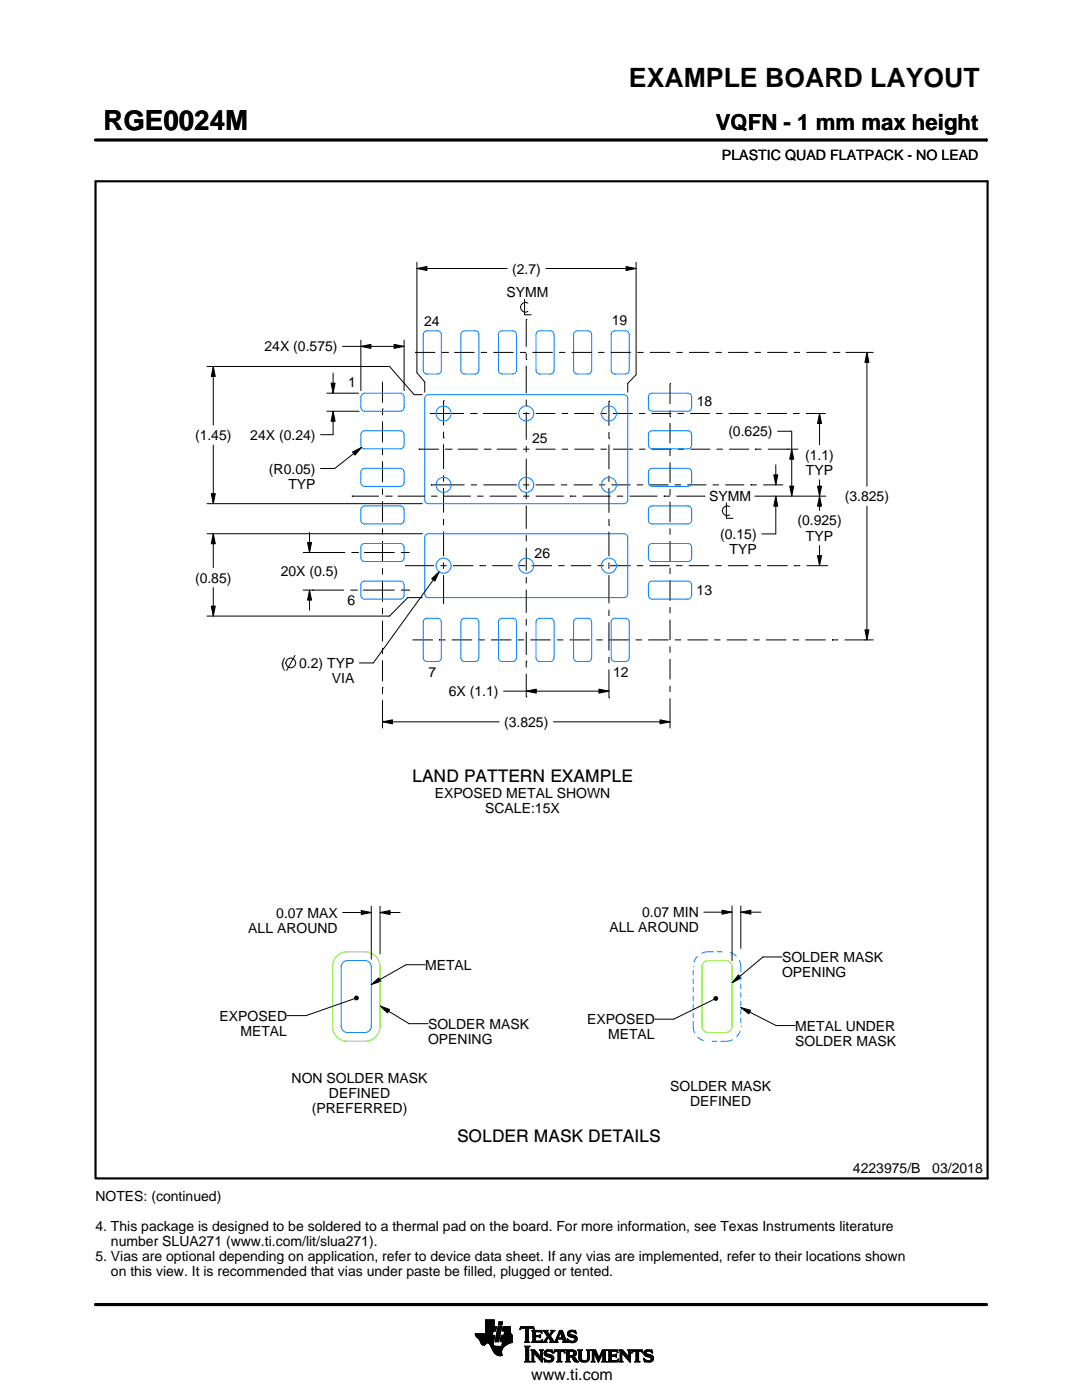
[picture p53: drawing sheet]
<svg xmlns="http://www.w3.org/2000/svg" width="216mm" height="279mm" viewBox="0 0 216 279" stroke-linecap="round" stroke-linejoin="round" font-family="sans-serif">
<defs><g id="words">
<text font-size="5.5" x="20.6" y="26">RGE0024M</text>
<text font-size="5.3" x="125.5" y="17.4">EXAMPLE BOARD LAYOUT</text>
<text font-size="4.4" x="142.8" y="26">VQFN - 1 mm max height</text>
<g font-size="3.5">
<text x="82.2" y="156.1">LAND PATTERN EXAMPLE</text>
<text x="91.2" y="227.8">SOLDER MASK DETAILS</text>
</g>
<text font-size="3.2" x="106" y="275.3">www.ti.com</text>
<g font-size="2.8">
<text x="144.1" y="32">PLASTIC QUAD FLATPACK - NO LEAD</text>
<text x="101.1" y="59.3">SYMM</text>
<text x="102.2" y="54.6">(2.7)</text>
<text x="84.6" y="65">24</text>
<text x="122.1" y="64.9">19</text>
<text x="52.8" y="70.1">24X (0.575)</text>
<text x="69.5" y="77.3">1</text>
<text x="139" y="81.1">18</text>
<text x="38.9" y="87.8">(1.45)</text>
<text x="49.9" y="87.8">24X (0.24)</text>
<text x="106.2" y="88.5">25</text>
<text x="145.3" y="87.1">(0.625)</text>
<text x="53.7" y="94.5">(R0.05)</text>
<text x="160.7" y="91.8">(1.1)</text>
<text x="160.8" y="94.8">TYP</text>
<text x="57.5" y="97.5">TYP</text>
<text x="141.5" y="99.9">SYMM</text>
<text x="168.6" y="100">(3.825)</text>
<text x="143.7" y="107.6">(0.15)</text>
<text x="159.1" y="104.9">(0.925)</text>
<text x="160.8" y="107.9">TYP</text>
<text x="106.7" y="111.4">26</text>
<text x="145.6" y="110.6">TYP</text>
<text x="38.9" y="116.3">(0.85)</text>
<text x="56" y="115">20X (0.5)</text>
<text x="139" y="118.8">13</text>
<text x="69.4" y="120.8">6</text>
<text x="56.1" y="133.3">(</text>
<text x="59.7" y="133.3">0.2) TYP</text>
<text x="66.2" y="136.3">VIA</text>
<text x="85.5" y="135.1">7</text>
<text x="122.3" y="135">12</text>
<text x="89.5" y="138.9">6X (1.1)</text>
<text x="100.6" y="145.1">(3.825)</text>
<text x="86.7" y="159.2">EXPOSED METAL SHOWN</text>
<text x="96.8" y="162.2">SCALE:15X</text>
<text x="55.1" y="183.1">0.07 MAX</text>
<text x="128.1" y="183">0.07 MIN</text>
<text x="49.5" y="186.1">ALL AROUND</text>
<text x="121.6" y="186">ALL AROUND</text>
<text x="156" y="192">SOLDER MASK</text>
<text x="84.8" y="193.5">METAL</text>
<text x="156" y="195">OPENING</text>
<text x="43.8" y="203.7">EXPOSED</text>
<text x="48" y="206.7">METAL</text>
<text x="85.4" y="205.3">SOLDER MASK</text>
<text x="85.4" y="208.3">OPENING</text>
<text x="117.2" y="204.4">EXPOSED</text>
<text x="121.3" y="207.4">METAL</text>
<text x="158.7" y="205.7">METAL UNDER</text>
<text x="158.7" y="208.7">SOLDER MASK</text>
<text x="58.2" y="216">NON SOLDER MASK</text>
<text x="65.6" y="219">DEFINED</text>
<text x="133.7" y="217.6">SOLDER MASK</text>
<text x="137.7" y="220.6">DEFINED</text>
<text x="62.2" y="222">(PREFERRED)</text>
<text x="19" y="239.7">NOTES: (continued)</text>
<text x="170.2" y="234.2">4223975/B</text>
<text x="186" y="234.2">03/2018</text>
<text x="19" y="245.7">4. This package is designed to be soldered to a thermal pad on the board. For more information, see Texas Instruments literature</text>
<text x="19" y="251.7">5. Vias are optional depending on application, refer to device data sheet. If any vias are implemented, refer to their locations shown</text>
<text x="22.1" y="248.7">number SLUA271 (www.ti.com/lit/slua271).</text>
<text x="22.1" y="254.7">on this view. It is recommended that vias under paste be filled, plugged or tented.</text>
</g>
</g></defs>
<g fill="none" stroke="#000" stroke-width=".2">
<path d="M19.1 27.9h177.7M196.8 27.7v.5M83.2 53.6l2-.4v.8zM83.2 52.3v22.1l1.6 1.8v2.1M83.2 53.6h18M104.7 59.7v3.1h1.3M108.9 53.6h18M124.9 53.2l2 .4-2 .4zM126.9 52.3v22.5l-1.6 1.7v1.8M41.3 73.1h36.4l4.9 5.7h1.7M42.6 73.1l.4 2h-.8zM42.6 73.1v11.7"/>
<path d="M65.2 78.5h6.3M66.1 76.5h.8l-.4 2zM66.5 74.5v4M68.4 69.1h12.2M72 69.1l2-.4v.8zM72 67.9v10.1M76.3 76.2v4.1M78.6 68.7l2 .4-2 .4zM80.6 67.9v10.1M82.8 70.3h.1M82.8 70.3h4.1M88.1 70.3h1.3"/>
<path d="M88.5 80h.1M88.5 80v4.9M89.4 70.3h.1M90.6 70.3h4.1M95.9 70.3h1.3M98.4 70.3h4.1M103.7 70.3h1.3M105 71.7h.1M105 63.7h.1M105 63.7v5.5M105 70.5v1.2M105 73v5.5"/>
<path d="M105 79.7v1.3M105.3 60.5a.98 .98 0 0 0-1.5 .8 .98 .98 0 0 0 1.5 .9M106.3 70.3h4M111.5 70.3h1.3M114.1 70.3h4M119.3 70.3h1.3M121.9 70.3h4M127.2 70.3h1.2M129.7 70.3h4M133.7 76.6h.1M133.7 76.6v4M135 70.3h1.2"/>
<path d="M137.5 70.3h4M142.8 70.3h1.2M145.3 70.3h4M150.6 70.3h1.2M153.1 70.3h4M158.4 70.3h1.2M160.9 70.3h4M166.2 70.3h1.3M167.5 70.3h.1M168.7 70.3h5.5M173 70.3l.4 2h-.8zM173 70.3v26.7"/>
<path d="M42.2 98.5h.8l-.4 2zM42.6 88.8v11.7M65.2 82.1h6.4M66.5 82.1l.4 2h-.8zM66.5 82.1v4.7h-2.5M70.2 99h.1M70.2 99h5.4M70.3 90.2l1.9-.9-1.4 1.5zM72.2 89.3l-5.4 4.2h-2.8M76.3 81.6h.1M76.3 81.6v1.3M76.3 84.1v4.2"/>
<path d="M76.3 89.6v1.2M76.3 92.1v4.1M76.3 97.5v1.3M76.9 99h1.2M78.1 99h.1M79.4 99h5.4M83.6 89.6h.1M83.6 89.6h4M85.8 82.5h.1M85.8 82.5h6.8M86 96.8h.1M86 96.8h6.7"/>
<path d="M86 99h1.3M88.5 87.4h.1M88.5 86.2v1.2M88.5 88.7v4.9M88.5 94.9v1.2M88.5 97.4v4.9M88.6 99h5.3M88.8 89.6h1.3M90.1 89.6h.1M91.3 89.6h4M93.8 82.5h1.3M93.9 96.8h1.3"/>
<path d="M95.1 82.5h.1M95.2 99h1.3M96.3 82.5h6.8M96.5 96.8h6.6M96.6 89.6h1.3M97.7 99h5.4M97.9 89.6h.1M99.1 89.6h4M104.4 99h1.2M104.4 96.8h1.2M104.4 89.6h1.2M104.4 82.5h1.2"/>
<path d="M105 81h.1M105 82.3v5.5M105 89v1.3M105 91.5v6.2M105 98.3v1.3M106.9 99h5.6M106.9 96.8h3.8M106.9 89.6h3.9M106.9 82.5h3.9M111.9 96.8h1.3M112.1 82.5h1.2M112.1 89.6h1.3"/>
<path d="M113.7 99h.1M113.7 99h1.3M114.5 96.8h3.7M114.6 82.5h3.9M114.6 89.6h4M116.3 99h5.5M119.5 96.8h1.3M119.8 82.5h1.2M119.8 89.6h1.3M121.5 87.5h.1M121.5 80.1h.1M121.5 80.1v4.9"/>
<path d="M121.5 86.2v1.3M121.5 88.7v4.9M121.5 94.9v1.3M121.5 97.4v4.9M122 96.8h3.8M122.3 82.5h3.9M122.3 89.6h4M123.1 99h1.2M125.6 99h5.6M127.1 96.8h1.2M127.5 82.5h1.2M127.5 89.6h1.3"/>
<path d="M129.6 96.8h3.8M130 82.5h3.9M130.1 89.6h3.9M132.4 99h.1M132.4 99h1.3M133.7 83.2h.1M133.7 81.9v1.3M133.7 84.4v4.1M133.7 89.8v1.2M133.7 92.3v4M133.7 97.6v1.3M134.6 96.8h1.3"/>
<path d="M135 99h5.5M135.2 82.5h1.2M135.3 89.6h1.2M137.2 96.8h3.7M137.7 82.5h3.9M137.8 89.6h3.9M140.5 99h.1M142.2 96.8h1.3M142.9 82.5h1.3M143 89.6h1.2M144.7 96.8h3.8M145.4 82.5h3.9"/>
<path d="M145.5 89.6h3.9M149.8 96.8h.1M149.8 96.8h1.2M150.6 82.5h1.3M150.6 99h14.2M150.7 89.6h.1M150.7 89.6h1.3M152.3 96.8h3.8M153.1 82.5h3.9M153.2 89.6h6M154.4 94.8h.8l-.4 2zM154.8 99l.4 2h-.8z"/>
<path d="M154.8 99v7.6h-2.8M154.8 92.8v4M155.2 86.1h2.8v12.9M156.1 96.8h.1M157.2 89.6h.1M157.6 97h.8l-.4 2zM158 89.6l.4 2h-.8zM158.3 82.5h.1M158.3 82.5h1.3M160.8 82.5h3.9M163.1 97h.8l-.4 2zM163.5 82.5l.4 2h-.8z"/>
<path d="M163.5 99l.4 2h-.8zM163.5 82.5v6.3M163.5 95.8v6.1M41.3 106.5h43M41.3 100.5h43M42.6 106.5l.4 2h-.8zM42.6 106.5v6.8M42.6 117.3v5.7M60.5 117.8h8.2M60.5 110.3h8.4M61.4 108.3h.8l-.4 2zM61.8 117.8l.4 2h-.8z"/>
<path d="M61.8 106.3v4M61.8 117.8v4M62.3 117.8h.1M62.8 110.3h.1M69.9 117.8h1.3M70.1 110.3h1.3M71.2 117.8h.1M71.4 110.3h.1M72.4 117.8h6.3M72.6 110.3h6.1M76.3 100v4.2M76.3 105.4v1.3"/>
<path d="M76.3 108v4.1M76.3 113.4v1.2M76.3 115.9v4.2M80 117.8h1.8M80 110.3h1.7M80.8 112.9h5.8M84.3 119.3h-2.9l-3.7 3.7h-36.4M86.1 115.5l1.5-1.4-.8 1.9zM87.6 114.1l-13.1 18.2h-2.8M87.9 112.9h1.2M88.5 103.6v1.2M88.5 106.1v4.9"/>
<path d="M88.5 112.3v1.2M88.5 114.8v5.8M90.4 112.9h4.1M95.7 112.9h.1M95.7 112.9h1.3M98.2 112.9h4.1M103.6 112.9h1.2M105 100.9v4.6M105 106.8v1.2M105 109.3v4.6M105 115.2v1.2M105 117.7v4.6"/>
<path d="M106.1 112.9h4M111.4 112.9h1.3M113.9 112.9h4.1M119.2 112.9h1.3M121.5 104.8h.1M121.5 103.6v1.2M121.5 106.1v4.9M121.5 112.3v1.2M121.5 114.8v5.6M121.8 112.9h4M127.1 112.9h1.2M129.6 112.9h4.1"/>
<path d="M133.7 100.1v4.1M133.7 105.5v1.2M133.7 108v4M133.7 113.3v1.3M133.7 115.8v4.1M134.9 112.9h1.3M137.4 112.9h4.1M142.8 112.9h1.2M144.9 100.4v3h1.4M145.3 112.9h4M145.6 101.1a.98 .98 0 0 0-1.5 .8 .98 .98 0 0 0 1.5 .9M150.6 112.9h1.2"/>
<path d="M153.1 112.9h4.1M158.4 112.9h.1M158.4 112.9h1.3M160.9 112.9h4.1M163.1 110.9h.8l-.4 2zM163.5 108.9v4M165 112.9h.1M173 101v26.7M42.2 121h.8l-.4 2zM58.9 130.8l-1.7 3M76.3 137.2h.1M76.3 121.3v1.3"/>
<path d="M76.3 123.9v4.1M76.3 129.3v1.2M76.3 131.8v4.2M76.3 137.2v1.3M76.3 139.7v5.6M82.3 127.7h4.1M87.6 127.7h.1M87.6 127.7h1.3M90.1 127.7h4.1M95.5 127.7h1.2M98 127.7h4M100.5 137.9h21"/>
<path d="M103.3 127.7h1.3M105 137.9l2-.4v.8zM105 132h.1M105 139.1h.1M105 123.6v1.2M105 126.1v4.6M105 132v1.2M105 134.5v4.6M105.8 127.7h4.1M111.1 127.7h1.3M113.7 127.7h4M119 127.7h1.2"/>
<path d="M119.5 137.5l2 .4-2 .4zM121.5 127.7h4.1M121.5 139.2h.1M121.5 121.7v1.2M121.5 124.2v5.6M121.5 131.1v1.2M121.5 133.6v5.6M126.8 127.7h1.3M129.3 127.7h4.1M133.7 121.1v1.3M133.7 123.7v4M133.7 129v1.3"/>
<path d="M133.7 131.5v4.1M133.7 136.8v1.3M133.7 139.4v5.9M134.7 127.7h1.2M137.2 127.7h4M142.5 127.7h1.3M145 127.7h4.1M150.3 127.7h1.3M152.9 127.7h4M158.2 127.7h1.2M160.7 127.7h4.1M166 127.7h.1"/>
<path d="M166 127.7h1.3M168.5 127.7h5.7M172.6 125.7h.8l-.4 2zM172.6 127.7h.1M76.3 144.1l2-.4v.8zM76.3 143.9h.1M76.3 144.1h23.3M110.4 144.1h23.3M131.7 143.7l2 .4-2 .4zM68.4 182.1h5.7M70.7 199.3l-9.6 3.4h-3.8M70.8 199l.2-.2 .4 .1 .1 .3-.1 .3-.4 .1-.2-.3z"/>
<path d="M72.1 181.7l2 .4-2 .4zM74.1 196.5l1.5-1.4 .4 .7zM74.1 180.9v10.5M75.8 182.1l2-.4v.8zM75.8 180.9v9.5M75.8 182.1h4M84.8 192.5h-3.8l-6.9 4M140.4 182h5.7M142.5 199.1l.2-.2 .4 .1 .1 .3-.1 .3-.4 .1-.2-.3zM142.5 199.4l-8.1 4h-3.8M144.1 181.6l2 .4-2 .4zM146.1 180.8v10.9"/>
<path d="M147.3 194.6l.6 .6-1.8 1zM147.8 182l2-.4v.8zM147.8 180.8v8.5M147.8 182h4M156 191h-3.8l-6.1 5.2M75.8 200.8l2 .7-.5 .6zM75.8 200.8l5.8 3.5h3.8M147.8 201.1l2 .5-.4 .7zM147.8 201.1l7.1 3.6h3.8M94.8 266.2h3.5M94.8 266.3h3.5M94.9 266.4h3.3"/>
<path d="M94.9 266.5h3.8l-.2 1.2M94.9 266.5h3.8M95 266.6h3.7M95 266.7h3.7M95.1 266.8h3.6M95.2 266.9h3.4M95.3 267h3.3M95.4 267.1h3.2M95.5 267.2h3.1M95.6 267.3h3M95.7 267.4h2.8M95.7 267.5h2.8"/>
<path d="M95.8 267.6h2.7M95.8 267.7h2.7M95.9 267.8h2.6M95.9 267.9h2.5M95.9 268h2.5M96 268h1.1M96 268.1h1M96.1 268.2h.8M96.1 268.3h.7M96.2 268.4h.6M96.3 268.4h.4M96.9 266.1h1.4"/>
<path d="M96.9 266h1.4M96.9 265.9h1.4M96.9 265.8h1.5M96.9 265.7h1.5M96.9 264.7l2.2 .1-.2 .9h-.5l-.2 .8M96.9 265.6h2M96.9 265.5h2M96.9 265.4h2M96.9 265.3h2.1M96.9 265.2h2.1M96.9 265.1h2.1M96.9 265h2.1"/>
<path d="M96.9 264.9h2.1M96.9 264.8h2.2M96.9 264.6h1.7M96.9 264.5h1.7M96.9 264.4h1.7M96.9 264.3h1.7M96.9 264.2h1.7M96.9 264.1h1.7M96.9 264h1.7M96.9 263.9h1.7M96.9 263.8h1.7M96.9 263.7h1.7"/>
<path d="M96.9 263.6h1.7M96.9 263.5h1.7M96.9 263.4h1.7M97.5 268h.9M97.6 268.1h.8M97.7 268.2h.7M97.7 268.3h.7M97.8 268.4h.6M97.9 268.5h.6M97.9 268.6h.7M98 268.7h1.1M98 268.8h2.6"/>
<path d="M98 268.8h2.5M98.1 268.9h2.3M98.1 269h2.3M98.1 269.1h2.2M98.2 269.2h2.1M98.2 269.2h2M98.2 269.3h2M98.3 269.4h1.9M98.3 269.5h1.8M98.4 269.6h1.7M98.4 268v.4l.3 .2 2 .1M98.5 269.7h1.6"/>
<path d="M98.5 267.7l-.1 .3M98.5 269.8h1.6M98.6 269.9h1.5M98.6 264.8v-1.4h-1.7v2.8h-2.1l.1 .3 .8 .9 .6 1h.4l.5-.4 .4 .1 1 1.8 .8 .6h.8l-.1-1.1 .8-.9M98.6 270h1.5M98.7 270h1.4M98.8 270.1h1.3M98.8 267.7h.7M98.8 267.6h.7M98.8 267.5h.7M98.9 270.2h1.2M98.9 267.4h.7"/>
<path d="M98.9 267.3h.7M98.9 267.2h.7M98.9 267.1h.7M98.9 267h.7M98.9 270.3h1.3M99 266.9h.6M99 266.9h.7M99 266.8h.7M99 266.7h.7M99 266.6h.7M99 266.5h.7M99.1 270.4h1.1"/>
<path d="M99.1 266.4h.7M99.1 266.3h.7M99.1 266.2h.7M99.1 266.1h.7M99.1 266h.7M99.2 265.9h.7M99.2 265.8h.7M99.2 270.4h1M99.2 265.7h.7M99.2 265.6h.7M99.2 265.5h.7M99.3 265.4h.6"/>
<path d="M99.3 265.4h.7M99.3 265.3h.7M99.3 265.2h.7M99.3 265.1h.7M99.3 265h.7M99.4 270.5h.8M99.4 264.9h.7M99.4 264.8h.7M99.4 264.8h.7l-.6 3h-.7zM99.4 264.5l.2-.7h.7l-.2 .7h-.7M99.5 264.4h.6M99.5 264.3h.7"/>
<path d="M99.5 264.2h.7M99.5 264.1h.7M99.5 264h.7M99.5 263.9h.7M99.6 263.8h.7M99.8 270.6h.1M99.8 267.7h2.4M99.8 267.6h2.4M99.8 267.5h2.4M99.9 267.4h2.3M99.9 267.3h2.3M99.9 267.2h2.3"/>
<path d="M99.9 267.1h2.3M99.9 267h2.3M99.9 266.9h2.3M100 266.9h2.2M100 266.8h2.2M100 266.7h2.2M100 266.6h2.2M100 266.5h2.2M100.1 268.6h.7M100.2 268.5h.7M100.2 268.4h.8M100.2 268.4h.9"/>
<path d="M100.2 268.3h1M100.2 268.2h1.2M100.2 265.6h1.6M100.2 268.1h1.4M100.2 265.5h1.6M100.2 268h1.6M100.3 265.4h1.5M100.3 268h1.7M100.3 267.9h1.9M100.3 265.3h1.5M100.3 267.8h1.9M100.3 265.2h1.5"/>
<path d="M100.3 265.1h1.5M100.3 265h1.5M100.4 264.9h1.4M100.4 264.8h1.4M100.6 266.5l.1-.8h-.5l.2-.9h1.4l.1 1.1 .3 .6v1.4l-1.3 .6M100.6 266.4h1.5M100.6 266.3h1.4M100.6 266.2h1.4M100.6 266.1h1.3M100.7 266h1.2M100.7 265.9h1.2M100.7 265.8h1.1"/>
<path d="M100.7 265.7h1.1M102.2 266.5h-2.2l-.2 1.1 .1 .2h.4l-.2 .9M103.7 265.3h.1M103.8 265.2h.2M103.8 265h2.8M103.8 264.9h2.7M103.9 264.8h2.6M104.7 267.8h1M104.7 271.8h1.1M104.7 268.7h1M104.8 267.7h.7M104.8 271.7h.8"/>
<path d="M104.9 265.2h.6M104.9 268.9h.6M104.9 267.6h.6M104.9 267.5l-.2 .3M104.9 267.5h.6M104.9 267.4h.6M104.9 267.3h.6M104.9 267.2h.6M104.9 267.1h.6M104.9 267h.6M104.9 266.8h.6M104.9 266.7h.6"/>
<path d="M104.9 266.6h.6M104.9 266.5h.6M104.9 266.4h.6M104.9 266.3h.6M104.9 266.2h.6M104.9 266.1h.6M104.9 265.9h.6M104.9 265.8h.6M104.9 265.7h.6M104.9 265.6h.6M104.9 265.5h.6M104.9 265.4h.6"/>
<path d="M104.9 265.3h.6M104.9 271.5h.6M104.9 269h.6M104.9 271.4h.6M104.9 271.4v-2.4l-.2-.4h1.1l-.3 .4v2.4M104.9 271.4l-.2 .4h1.1l-.3-.4M104.9 271.3h.6M104.9 271.2h.6M104.9 271.1h.6M104.9 271h.6M104.9 270.9h.6M104.9 270.8h.6"/>
<path d="M104.9 270.6h.6M104.9 270.5h.6M104.9 270.4h.6M104.9 270.3h.6M104.9 270.2h.6M104.9 270.1h.6M104.9 270h.6M104.9 269.9h.6M104.9 269.8h.6M104.9 269.6h.6M104.9 269.5h.6M104.9 269.4h.6"/>
<path d="M104.9 269.3h.6M104.9 269.2h.6M104.9 269.1h.6M105.5 267.5l.2 .3M105.5 267.5v-2.3l.7-.1 .4 .3-.1-.6h-2.6l-.1 .6 .4-.3 .7 .1v2.3M105.7 267.8h-1M105.9 271.8h.8M105.9 269.4h.8M106.1 269.5h.7M106.1 267.8h2M106.1 271.7h.5M106.2 269.6h.7"/>
<path d="M106.2 271.5h.3M106.2 265.6h1.8M106.2 269.8h.8M106.2 271.4h.3M106.2 271.4l-.3 .4h.8l-.2-.4M106.2 271.3h.3M106.2 271.2h.3M106.2 271.1h.3M106.2 271h.3M106.2 270.9h.3M106.2 270.8h.3M106.2 270.6h.3"/>
<path d="M106.2 270.5h.3M106.2 270.4h.3M106.2 270.3h.3M106.2 270.2h.3M106.2 270.1h.3M106.2 270h1M106.2 269.9h.9M106.2 269.8v1.6M106.2 269.8l-.3-.4h.8l1.2 1.4M106.3 267.7h1.8M106.3 265.7h1.8M106.3 267.6h.6"/>
<path d="M106.3 265.8h.6M106.3 267.5l-.2 .3M106.3 267.5h.5M106.3 267.4h.5M106.3 267.3h.5M106.3 267.2h.5M106.3 267.1h.5M106.3 267h.5M106.3 266.8h.5M106.3 266.7h1.6M106.3 266.6h1.6M106.3 266.5h.5"/>
<path d="M106.3 266.4h.5M106.3 266.3h.5M106.3 266.2h.5M106.3 266.1h.5M106.3 265.9h.5M106.4 265.2h.2M106.5 270h.1M106.5 270v1.4M106.5 265.3h.1M106.6 270.1h.7M106.7 270.2h.7M106.8 270.3h.7"/>
<path d="M106.8 265.9l.2-.1h.6l.6 .2-.2-.5h-1.9l.2 .3v1.7M106.8 265.9v.6h.8l.3-.2v.7M106.9 270.4h.7M107 270.5h.7M107.1 270.6h.7M107.2 270.8h1M107.3 270.9h.9M107.4 271h.8M107.5 271.1h.7M107.6 271.2h.6M107.6 266.5h.3M107.7 271.3h.5"/>
<path d="M107.7 269.4h.7M107.7 266.8h.2M107.7 267.6h.5M107.8 266.4h.1M107.8 271.4h.4M107.8 267h.1M107.8 265.8h.3M107.8 269.5h.5M107.9 271.5h.3M107.9 269.6h.3M107.9 267l-.3-.2h-.8l.1 .8h.9l.5-.2M107.9 269.8h.3"/>
<path d="M107.9 270.6h.3M107.9 270.5h.3M107.9 270.4h.3M107.9 270.3h.3M107.9 270.2h.3M107.9 270.1h.3M107.9 270h.3M107.9 269.9h.3M107.9 269.8v1M107.9 269.8l-.2-.4h.7l-.2 .4M108 271.7h.2M108 265.9h.1"/>
<path d="M108 267.5h.2M108.1 271.8h.1M108.1 266.1h.1M108.2 267.4h.1M108.2 269.8v2.1l-1.7-1.9M108.2 267.8h.9M108.3 267.4l-.2 .5-2-.1M108.3 265.6h1M108.5 267.7h.5M108.5 271.1l.8 .4h.5l.2-.2-.1-.3-1-.4-.3-.3 .1-.7 .8-.2 .5 .1 .2-.1 .1 .6-.9-.3-.3 .1-.1 .3 1.3 .4 .2 .6M108.5 271.1h.1M108.5 265.7h.7"/>
<path d="M108.5 271.2h.2M108.6 271.3h.2M108.6 270.1h.4M108.6 270h.4M108.6 270.2h.6M108.6 267.6h.4M108.6 271.4h.4M108.6 269.9h.4M108.6 270.3h1M108.6 265.8h.7M108.6 271.5h.8M108.6 269.8h.5"/>
<path d="M108.7 271.7h1.5M108.7 270.4h1.3M108.7 267.5h.3M108.7 271.8h.1M108.7 265.9h.6M108.7 269.6h1.5M108.8 267.4h.3M108.8 270.5h1.5M108.8 266.1h.6M108.8 269.5h1.4M108.8 267.3h.4M108.9 266.2h.6"/>
<path d="M108.9 267.2h.4M108.9 266.3h.6M108.9 270.6h1.5M109 267.1h.3M109 266.4h1M109.1 271.8h.9M109.1 269.4h.7M109.1 267h.9M109.1 266.5h.8M109.1 267.8h-.9M109.2 266.8h.8M109.2 266.6h.6"/>
<path d="M109.2 266.7h.7M109.2 266.7l-.6 .9-.4 .2M109.3 270.8h1.1M109.5 267.1h.6M109.6 267.2h.6M109.7 271.5h.7M109.7 267.3h.6M109.7 267.8l.2-.1-.5-.8-.4 .8 .1 .1M109.7 267.8h1.6M109.7 266.3h.4M109.7 267.4h.6M109.8 270.9h.7"/>
<path d="M109.8 266.2h.3M109.8 266.6l.9 1.2 1-2.3h.5l.8 2.1 .3 .2M109.8 267.5h.6M109.9 266.1h.3M109.9 269.8h.4M109.9 267.6h.6M109.9 267.7h.7M109.9 271.4h.5M109.9 265.9h.4M110 271h.5M110 265.6h.7M110 265.9l-.4 .5-.4-.6 .2-.3h-1.1l.9 1.2"/>
<path d="M110 265.9l.1-.2-.2-.2h.8l-.9 1.1M110 271.3h.5M110 265.8h.4M110 271.1h.5M110 271.2h.5M110.1 269.4h.1M110.1 265.7h.4M110.1 269.9h.2M110.2 270h.1M110.5 270h.1M110.5 269.9h.2M110.5 271.1l-.3 .6-.7 .2-.6-.2-.2 .1-.2-.7"/>
<path d="M110.5 269.8h.3M110.6 269.6h2.1M110.6 269.5h2M110.6 269.4h2M110.7 267.7h.5M110.8 267.6h.4M110.9 267.5h.3M110.9 267.4h.3M111 267.3h.3M111 267.2h1.8M111 267.1h1.8M111.1 267h.3"/>
<path d="M111.1 271.8h1M111.1 266.8h.4M111.2 266.7h.3M111.2 267.5l.1-.2h1l.1 .2M111.2 267.5v.3h.1M111.2 266.6h.3M111.3 266.5h.3M111.3 271.7h.6M111.3 266.4h.3M111.3 271.5h.6M111.3 267.8h-1.6M111.3 269.8h.6"/>
<path d="M111.4 266.3h.3M111.4 271.4h.5M111.4 271.4l-.1-1.7h-.4l-.4 .4 .2-.7h1.9l.1 .7-.4-.4h-.4v1.7M111.4 270.5h.5M111.4 270.4h.5M111.4 270.3h.5M111.4 270.2h.5M111.4 270.1h.5M111.4 270h.5M111.4 269.9h.5M111.4 271.4l-.3 .4h1l-.2-.4M111.4 271.3h.5"/>
<path d="M111.4 271.2h.5M111.4 271.1h.5M111.4 271h.5M111.4 270.9h.5M111.4 270.8h.5M111.4 270.6h.5M111.4 266.2h.3M111.4 266.1h.4M111.5 265.9h.9M111.5 265.8h.8M111.6 265.7h.7M111.6 265.6h.6"/>
<path d="M111.8 265.9l.4 1.1h-.8zM111.9 266.1h.5M111.9 266.2h.5M111.9 266.3h.6M112 266.4h.5M112 266.5h.6M112.1 266.6h.5M112.1 266.7h.6M112.1 266.8h.6M112.2 267h.5M112.2 267.8h1.1M112.3 267.3h.6"/>
<path d="M112.3 267.4h.6M112.4 267.5h.6M112.4 267.5v.3h-.2M112.4 269.8h.3M112.4 267.6h.6M112.4 267.7h.7M112.6 269.9h.1M112.6 270h.2M112.8 271.8h1M112.8 269.4h1.6M113 269.5h1.7M113 271.7h.7"/>
<path d="M113 269.6h1.9M113 271.5h.6M113 269.8h.6M113 271.4h.6M113 271.4l-.2 .4h1l-.2-.4M113 271.3h.6M113 271.2h.6M113 271.1h.6M113 271h.6M113 270.9h.6M113 270.8h1.5M113 270.6h1.6"/>
<path d="M113 270.5h1.8M113 270.4h.6M113 270.3h.6M113 270.2h.6M113 270.1h.6M113 270h.6M113 269.9h.6M113 269.8v1.6M113 269.8l-.2-.4h1.5l.5 .2 .2 .3v.4l-.2 .3-.4 .1M113.2 267.3h.2M113.2 267.4h.3M113.2 266.2h.5"/>
<path d="M113.2 266.3h.6M113.2 266.1h.5M113.3 267.5h.3M113.3 267.8h-1.1M113.3 266.4h.9M113.3 265.9h.4M113.3 267.6h.6M113.3 266.5h1.3M113.3 267.7h1.6M113.3 265.8h.5M113.3 267.8h.2M113.4 266.6h1.5"/>
<path d="M113.4 265.7h1.5M113.4 265.7l.5-.2 .7 .1 .2-.1 .1 .7-.7-.4h-.4l-.1 .3 .1 .2 .9 .2 .4 .3 .1 .5-.3 .5-.6 .2-.7-.2-.2 .1-.2-.7 .9 .5 .4-.1 .2-.3-.1-.3-1.2-.4-.2-.5zM113.5 266.7h1.5M113.5 265.6h1.4M113.6 271.4v-.6h.4l.7 .9 .8 .1M113.6 269.9l.1-.2 .7 .2v.4l-.4 .2M113.6 269.9v.6M113.7 267.8h1.1M113.8 266.8h1.3M113.8 265.5h.6M114 268h.4M114.1 270.9h.6"/>
<path d="M114.2 271h.6M114.2 271.1h.7M114.3 271.2h.6M114.3 267h.8M114.3 269.8h.7M114.3 270.4h.6M114.4 271.3h.6M114.4 270.7l1.1 1.1M114.4 270.7h.1M114.4 271.4h.7M114.4 269.9h.6M114.4 270.3h.6"/>
<path d="M114.5 267.6h.5M114.5 270.2h.5M114.5 270h.5M114.5 265.8h.4M114.5 270.1h.5M114.5 271.5h.7M114.6 271.7h.7M114.6 267.1h.6M114.6 267.5h.5M114.7 267.2h.5M114.7 267.4h.5M114.7 265.9h.3"/>
<path d="M114.7 267.3h.5M114.7 271.8h.8M114.8 266.1h.2M114.9 266.2h.1M115.3 269.4h.9M115.4 269.5h.7M115.5 269.6h.5M115.5 269.8h.5M115.5 269.8v1.4l.4 .5 .6 .2 .6-.1 .4-.3 .1-.5M115.5 271h.5M115.5 270.9h.5M115.5 270.8h.5"/>
<path d="M115.5 270.6h.5M115.5 270.5h.5M115.5 270.4h.5M115.5 270.3h.5M115.5 270.2h.5M115.5 270.1h.5M115.5 270h.5M115.5 269.9h.5M115.5 269.8l-.2-.4h.9l-.2 .4M115.5 271.1h.5M115.5 271.2h.5M115.5 271.3h.6"/>
<path d="M115.6 271.4h.6M115.7 271.5h.8M115.8 271.7h1.5M116 271l.2 .4 .4 .2 .5-.2 .2-.4M116 269.8v1.2M116 271.8h1.1M116.8 271.5h.6M117 269.4h.8M117.1 271.4h.4M117.2 269.5h.5M117.2 271.3h.4M117.2 269.6h.4"/>
<path d="M117.2 271.2h.4M117.2 271.1h.4M117.3 269.8h.3M117.3 271h.3M117.3 270.9h.3M117.3 270.8h.3M117.3 270.6h.3M117.3 270.5h.3M117.3 270.4h.3M117.3 270.3h.3M117.3 270.2h.3M117.3 270.1h.3"/>
<path d="M117.3 270h.3M117.3 269.9h.3M117.6 269.8l.2-.4h-.8l.2 .3 .1 1.3M117.6 269.8v1.2M118 271.8h.7M118 269.4h.8M118.1 269.5h.8M118.1 271.7h.5M118.2 269.6h.7M118.2 271.5h.3M118.2 269.8h.8M118.2 271.4h.3"/>
<path d="M118.2 269.8l-.2-.4h.8l.7 1.6 .7-1.6h.9l-.3 .4M118.2 271.4l-.2 .4h.7l-.2-.4M118.2 271.3h.3M118.2 271.2h.3M118.2 271.1h.3M118.2 271h.3M118.2 270.9h.3M118.2 270.8h.3M118.2 270.6h.3M118.2 270.5h.3M118.2 270.4h.3M118.2 270.3h.3"/>
<path d="M118.2 270.2h.3M118.2 270.1h.3M118.2 270h.9M118.2 269.9h.8M118.2 269.8v1.6M118.6 270.1h.5M118.6 270.2h.6M118.7 270.3h.5M118.7 270.4h.6M118.8 270.5h.5M118.8 270.6h.6M118.9 270.8h.5"/>
<path d="M118.9 270.9h.6M119 271h.8M119 271.1h.8M119.1 271.2h.6M119.1 271.3h.6M119.2 271.4h.4M119.2 271.5h.4M119.3 271.7h.2M119.3 271.8h.2M119.6 270.9h.3M119.6 270.8h.3M119.7 270.6h.3"/>
<path d="M119.7 270.5h.3M119.8 270.4h.3M119.8 270.3h.3M119.9 270.2h.3M119.9 270.1h.3M120 270h.8M120 269.9h.8M120 269.8h.8M120.1 271.8h1M120.1 269.6h.7M120.1 269.5h.8M120.2 269.4h.9"/>
<path d="M120.2 271.7h.7M120.3 271.5h.5M120.3 271.4h.5M120.3 271.4l-.2 .4h1l-.3-.4M120.3 271.4v-1.5l-.9 2-.9-2v1.5M120.3 271.3h.5M120.3 271.2h.5M120.3 271.1h.5M120.3 271h.5M120.3 270.9h.5M120.3 270.8h.5M120.3 270.6h.5"/>
<path d="M120.3 270.5h.5M120.3 270.4h.5M120.3 270.3h.5M120.3 270.2h.5M120.3 270.1h.5M120.8 269.8v1.6M121.2 271.8h2M121.2 269.4h1.9M121.4 269.5h1.8M121.4 271.7h1.9M121.5 269.6h1.7M121.5 271.5h1.8"/>
<path d="M121.5 269.8h.5M121.5 271.4h.5M121.5 269.8l-.3-.4h1.9l.2 .6M121.5 269.9h.5M121.5 269.8v1.6M121.5 271.3h.5M121.5 271.2h.5M121.5 271.1h.5M121.5 271h.5M121.5 270.9h.5M121.5 270.8h.5M121.5 270.6h1.5"/>
<path d="M121.5 270.5h1.5M121.5 270.4h1.5M121.5 270.3h.5M121.5 270.2h.5M121.5 270.1h.5M121.5 270h.5M122.6 270.4l.4-.2v.7l-.2-.2h-.8v.8h.2M122.9 270.8h.1M122.9 270.3h.1M123 269.8h.3M123.1 271.4h.3M123.2 269.9h.1"/>
<path d="M123.3 270h.1M123.3 270l-.4-.3h-.8l-.1 .7M123.3 271.3h.1M123.4 271.2h.1M123.4 271.2l-.2 .6h-2l.3-.4M123.4 271.2l-.3 .3h-.4M123.5 271.8h.8M123.5 269.4h.7M123.6 269.5h.7M123.7 271.7h.5M123.7 269.6h.7M123.7 271.5h.4"/>
<path d="M123.7 269.8h.8M123.7 271.4h.4M123.7 271.4l-.2 .4h.8l-.2-.4M123.7 271.3h.4M123.7 271.2h.4M123.7 271.1h.4M123.7 271h.4M123.7 270.9h.4M123.7 270.8h.4M123.7 270.6h.4M123.7 270.5h.4M123.7 270.4h.4"/>
<path d="M123.7 270.3h.4M123.7 270.2h.4M123.7 270.1h.4M123.7 270h1M123.7 269.9h.9M123.7 269.8v1.6M123.7 269.8l-.2-.4h.7l1.2 1.4 .1-1M124.1 270v1.4M124.1 270h.1M124.2 270.1h.6M124.2 270.2h.7M124.3 270.3h.7"/>
<path d="M124.4 270.4h.7M124.5 270.5h.7M124.6 270.6h.7M124.7 270.8h1.1M124.8 270.9h1M124.9 271h.9M125 271.1h.8M125.1 271.2h.7M125.2 271.3h.6M125.2 269.4h.8M125.3 271.4h.5M125.4 269.5h.5"/>
<path d="M125.4 271.5h.4M125.4 269.6h.4M125.5 269.8h.3M125.5 269.8l-.3-.4h.8l-.2 .4M125.5 270.4h.3M125.5 270.3h.3M125.5 270.2h.3M125.5 270.1h.3M125.5 270h.3M125.5 269.9h.3M125.5 270.6h.3M125.5 270.5h.3"/>
<path d="M125.5 271.7h.3M125.6 271.8h.2M125.8 269.8v2.1l-1.7-1.9M126 270h.1M126.1 269.9h.1M126.1 269.8h.3M126.1 269.6h2.1M126.2 269.5h2M126.2 269.4h2M126.6 271.8h1.1M126.9 271.7h.6M126.9 271.5h.5"/>
<path d="M126.9 269.8h.5M126.9 271.4h.5M126.9 271.4v-1.7h-.5l-.3 .4 .1-.7h1.9l.2 .7-.4-.4h-.5v1.7M126.9 270.5h.5M126.9 270.4h.5M126.9 270.3h.5M126.9 270.2h.5M126.9 270.1h.5M126.9 270h.5M126.9 269.9h.5M126.9 271.4l-.3 .4h1.1l-.3-.4M126.9 271.3h.5"/>
<path d="M126.9 271.2h.5M126.9 271.1h.5M126.9 271h.5M126.9 270.9h.5M126.9 270.8h.5M126.9 270.6h.5M128 269.8h.3M128.1 269.9h.2M128.2 270h.1M128.4 271.1h.1M128.4 271.2h.2M128.5 271.3h.2"/>
<path d="M128.5 270.1h.4M128.5 270h.4M128.5 270.2h.6M128.5 271.4h.4M128.5 269.9h.4M128.5 270.3h1M128.5 271.5h.8M128.5 269.8h.5M128.6 271.7h1.5M128.6 270.4h1.3M128.6 271.8h.1M128.6 269.6h1.5"/>
<path d="M128.7 270.5h1.5M128.7 269.5h1.4M128.8 270.6h1.5M128.9 271.8h1M129 269.4h.7M129.1 270.8l-.6-.4 .1-.7 .5-.3 .8 .1 .2-.1 .1 .7-.8-.4-.4 .1-.1 .2 1.3 .5 .2 .6M129.1 270.8l.8 .2v.4l-.7 .1-.8-.4M129.2 270.8h1.1M129.6 271.5h.7M129.6 270.9h.8M129.8 269.8h.4M129.8 271.4h.5"/>
<path d="M129.9 271h.5M129.9 271.3h.5M129.9 271.1h.5M129.9 271.2h.5M129.9 269.4h.2M130 269.9h.2M130.1 270h.1M130.4 271.1l-.3 .6-.7 .2-.6-.2-.2 .1-.2-.7"/>
<circle cx="58" cy="132.3" r=".98"/>
</g>
<g fill="#000">
<path d="M83.2 53.6l2-.4v.8zM124.9 53.2l2 .4-2 .4zM42.6 73.1l.4 2h-.8zM66.1 76.5h.8l-.4 2zM72 69.1l2-.4v.8zM78.6 68.7l2 .4-2 .4zM173 70.3l.4 2h-.8zM66.5 82.1l.4 2h-.8zM70.3 90.2l1.9-.9-1.4 1.5zM154.8 99l.4 2h-.8zM154.4 94.8h.8l-.4 2zM157.6 97h.8l-.4 2z"/>
<path d="M158 89.6l.4 2h-.8zM163.1 97h.8l-.4 2zM163.5 82.5l.4 2h-.8zM163.5 99l.4 2h-.8zM42.2 98.5h.8l-.4 2zM42.6 106.5l.4 2h-.8zM61.4 108.3h.8l-.4 2zM61.8 117.8l.4 2h-.8zM86.1 115.5l1.5-1.4-.8 1.9zM163.1 110.9h.8l-.4 2zM42.2 121h.8l-.4 2zM105 137.9l2-.4v.8z"/>
<path d="M119.5 137.5l2 .4-2 .4zM172.6 125.7h.8l-.4 2zM76.3 144.1l2-.4v.8zM131.7 143.7l2 .4-2 .4zM70.8 199l.2-.2 .4 .1 .1 .3-.1 .3-.4 .1-.2-.3zM72.1 181.7l2 .4-2 .4zM74.1 196.5l1.5-1.4 .4 .7zM75.8 182.1l2-.4v.8zM142.5 199.1l.2-.2 .4 .1 .1 .3-.1 .3-.4 .1-.2-.3zM144.1 181.6l2 .4-2 .4zM147.3 194.6l.6 .6-1.8 1zM147.8 182l2-.4v.8z"/>
<path d="M75.8 200.8l2 .7-.5 .6zM147.8 201.1l2 .5-.4 .7z"/>
</g>
<path d="M19.1 36.2h178v199h-178z" fill="none" stroke="#000" stroke-width=".43"/>
<path d="M19 27.9h177.8M19 260.3h177.8" fill="none" stroke="#000" stroke-width=".63"/>
<g fill="none" stroke="#0080ff" stroke-width=".2">
<path d="M72.2 78.7l.6-.2h7.1a.75 .75 0 0 1 .7 .7v2.1a.75 .75 0 0 1-.7 .8h-7.1a.75 .75 0 0 1-.8-.8v-2.1zM84.7 66.2l.5-.2h2.1a.75 .75 0 0 1 .8 .8v7.1a.75 .75 0 0 1-.8 .7h-2.1a.75 .75 0 0 1-.7-.7v-7.1zM85 79l.5-.2h39a.75 .75 0 0 1 .8 .7v20.3a.75 .75 0 0 1-.8 .7h-39a.75 .75 0 0 1-.7-.7v-20.3zM92.2 66.2l.5-.2h2.1a.75 .75 0 0 1 .8 .8v7.1a.75 .75 0 0 1-.8 .7h-2.1a.75 .75 0 0 1-.7-.7v-7.1zM99.7 66.2l.5-.2h2.1a.75 .75 0 0 1 .8 .8v7.1a.75 .75 0 0 1-.8 .7h-2.1a.75 .75 0 0 1-.7-.7v-7.1zM107.2 66.2l.5-.2h2.1a.75 .75 0 0 1 .8 .8v7.1a.75 .75 0 0 1-.8 .7h-2.1a.75 .75 0 0 1-.7-.7v-7.1zM114.7 66.2l.5-.2h2.1a.75 .75 0 0 1 .8 .8v7.1a.75 .75 0 0 1-.8 .7h-2.1a.75 .75 0 0 1-.7-.7v-7.1zM122.2 66.2l.5-.2h2.1a.75 .75 0 0 1 .8 .8v7.1a.75 .75 0 0 1-.8 .7h-2.1a.75 .75 0 0 1-.7-.7v-7.1zM72.2 86.2l.6-.2h7.1a.75 .75 0 0 1 .7 .7v2.1a.75 .75 0 0 1-.7 .8h-7.1a.75 .75 0 0 1-.8-.8v-2.1zM72.2 93.7l.6-.2h7.1a.75 .75 0 0 1 .7 .7v2.1a.75 .75 0 0 1-.7 .8h-7.1a.75 .75 0 0 1-.8-.8v-2.1zM137.3 89.6a.75 .75 0 0 0 .7-.8v-2.1a.75 .75 0 0 0-.7-.7h-7.2a.75 .75 0 0 0-.7 .7v2.1a.75 .75 0 0 0 .7 .8h7.2M137.3 97.1a.75 .75 0 0 0 .7-.8v-2.1a.75 .75 0 0 0-.7-.7h-7.2a.75 .75 0 0 0-.7 .7v2.1a.75 .75 0 0 0 .7 .8h7.2"/>
<path d="M137.3 82.1a.75 .75 0 0 0 .7-.8v-2.1a.75 .75 0 0 0-.7-.7h-7.2a.75 .75 0 0 0-.7 .7v2.1a.75 .75 0 0 0 .7 .8h7.2M72.2 116.2l.6-.2h7.1a.75 .75 0 0 1 .7 .7v2.1a.75 .75 0 0 1-.7 .8h-7.1a.75 .75 0 0 1-.8-.8v-2.1zM72.2 101.2l.6-.2h7.1a.75 .75 0 0 1 .7 .7v2.1a.75 .75 0 0 1-.7 .8h-7.1a.75 .75 0 0 1-.8-.8v-2.1zM72.2 108.7l.6-.2h7.1a.75 .75 0 0 1 .7 .7v2.1a.75 .75 0 0 1-.7 .8h-7.1a.75 .75 0 0 1-.8-.8v-2.1zM85 106.7l.5-.2h39a.75 .75 0 0 1 .8 .8v11.2a.75 .75 0 0 1-.8 .8h-39a.75 .75 0 0 1-.7-.8v-11.2zM137.3 119.6a.75 .75 0 0 0 .7-.8v-2.1a.75 .75 0 0 0-.7-.7h-7.2a.75 .75 0 0 0-.7 .7v2.1a.75 .75 0 0 0 .7 .8h7.2M137.3 104.6a.75 .75 0 0 0 .7-.8v-2.1a.75 .75 0 0 0-.7-.7h-7.2a.75 .75 0 0 0-.7 .7v2.1a.75 .75 0 0 0 .7 .8h7.2M137.3 112.1a.75 .75 0 0 0 .7-.8v-2.1a.75 .75 0 0 0-.7-.7h-7.2a.75 .75 0 0 0-.7 .7v2.1a.75 .75 0 0 0 .7 .8h7.2M84.7 123.6l.5-.2h2.1a.75 .75 0 0 1 .8 .7v7.2a.75 .75 0 0 1-.8 .7h-2.1a.75 .75 0 0 1-.7-.7v-7.2zM92.2 123.6l.5-.2h2.1a.75 .75 0 0 1 .8 .7v7.2a.75 .75 0 0 1-.8 .7h-2.1a.75 .75 0 0 1-.7-.7v-7.2zM99.7 123.6l.5-.2h2.1a.75 .75 0 0 1 .8 .7v7.2a.75 .75 0 0 1-.8 .7h-2.3l-.3-.2-.2-.3v-7.4zM107.2 123.6l.5-.2h2.1a.75 .75 0 0 1 .8 .7v7.2a.75 .75 0 0 1-.8 .7h-2.1a.75 .75 0 0 1-.7-.7v-7.2z"/>
<path d="M114.7 123.6l.5-.2h2.1a.75 .75 0 0 1 .8 .7v7.2a.75 .75 0 0 1-.8 .7h-2.1a.75 .75 0 0 1-.7-.7v-7.2zM122.2 123.6l.5-.2h2.1a.75 .75 0 0 1 .8 .7v7.2a.75 .75 0 0 1-.8 .7h-2.1a.75 .75 0 0 1-.7-.7v-7.2zM68.6 191.9l.7-.2h3.5a1.25 1.25 0 0 1 1.3 1.2v11.9a1.25 1.25 0 0 1-1.3 1.3h-3.5a1.25 1.25 0 0 1-1.2-1.3v-11.9v-.4zM138.3 192.9h.1M138.3 193.6v1M138.3 195.3v1M138.3 197v1M138.3 198.7v1M139.2 190.8l-.7 1.2M142.4 189.9l-1.5 .1-.9 .3M143.1 189.9h1M145.7 190.1l1.2 .7"/>
<path d="M147.5 191.6l.3 .9v1.5M147.8 194.6v1.1M147.8 196.3v1.1M147.8 198v1M147.8 199.7v1M138.3 203.8v1.4l.3 1M138.3 200.4v1M138.3 202.1v1M138.6 206.2h.1M139.2 206.9l1.2 .8M142 207.8h1.1M146.2 207.5l-1 .3h-1.4"/>
<path d="M147.7 205.7l-.8 1.2M147.8 204.8h.1M147.8 201.4v1M147.8 203.1v1"/>
<circle cx="88.5" cy="96.8" r="1.5"/>
<circle cx="88.5" cy="82.5" r="1.5"/>
<circle cx="105" cy="82.5" r="1.5"/>
<circle cx="105" cy="96.8" r="1.5"/>
<circle cx="121.5" cy="96.8" r="1.5"/>
<circle cx="121.5" cy="82.5" r="1.5"/>
<circle cx="88.5" cy="112.9" r="1.5"/>
<circle cx="105" cy="112.9" r="1.5"/>
<circle cx="121.5" cy="112.9" r="1.5"/>
</g>
<path d="M67.5 190.6l1.1-.6 4.2-.1a3 3 0 0 1 3 3v11.9a3 3 0 0 1-3 3h-3.5a3 3 0 0 1-3-3v-11.9a2.99 2.99 0 0 1 1.2-2.3zM140.6 191.9l.7-.2h3.5a1.25 1.25 0 0 1 1.3 1.2v11.9a1.25 1.25 0 0 1-1.3 1.3h-3.5a1.25 1.25 0 0 1-1.2-1.3v-11.9v-.4z" fill="none" stroke="#6ef200" stroke-width=".2"/>
<use href="#words"/>
</svg>
